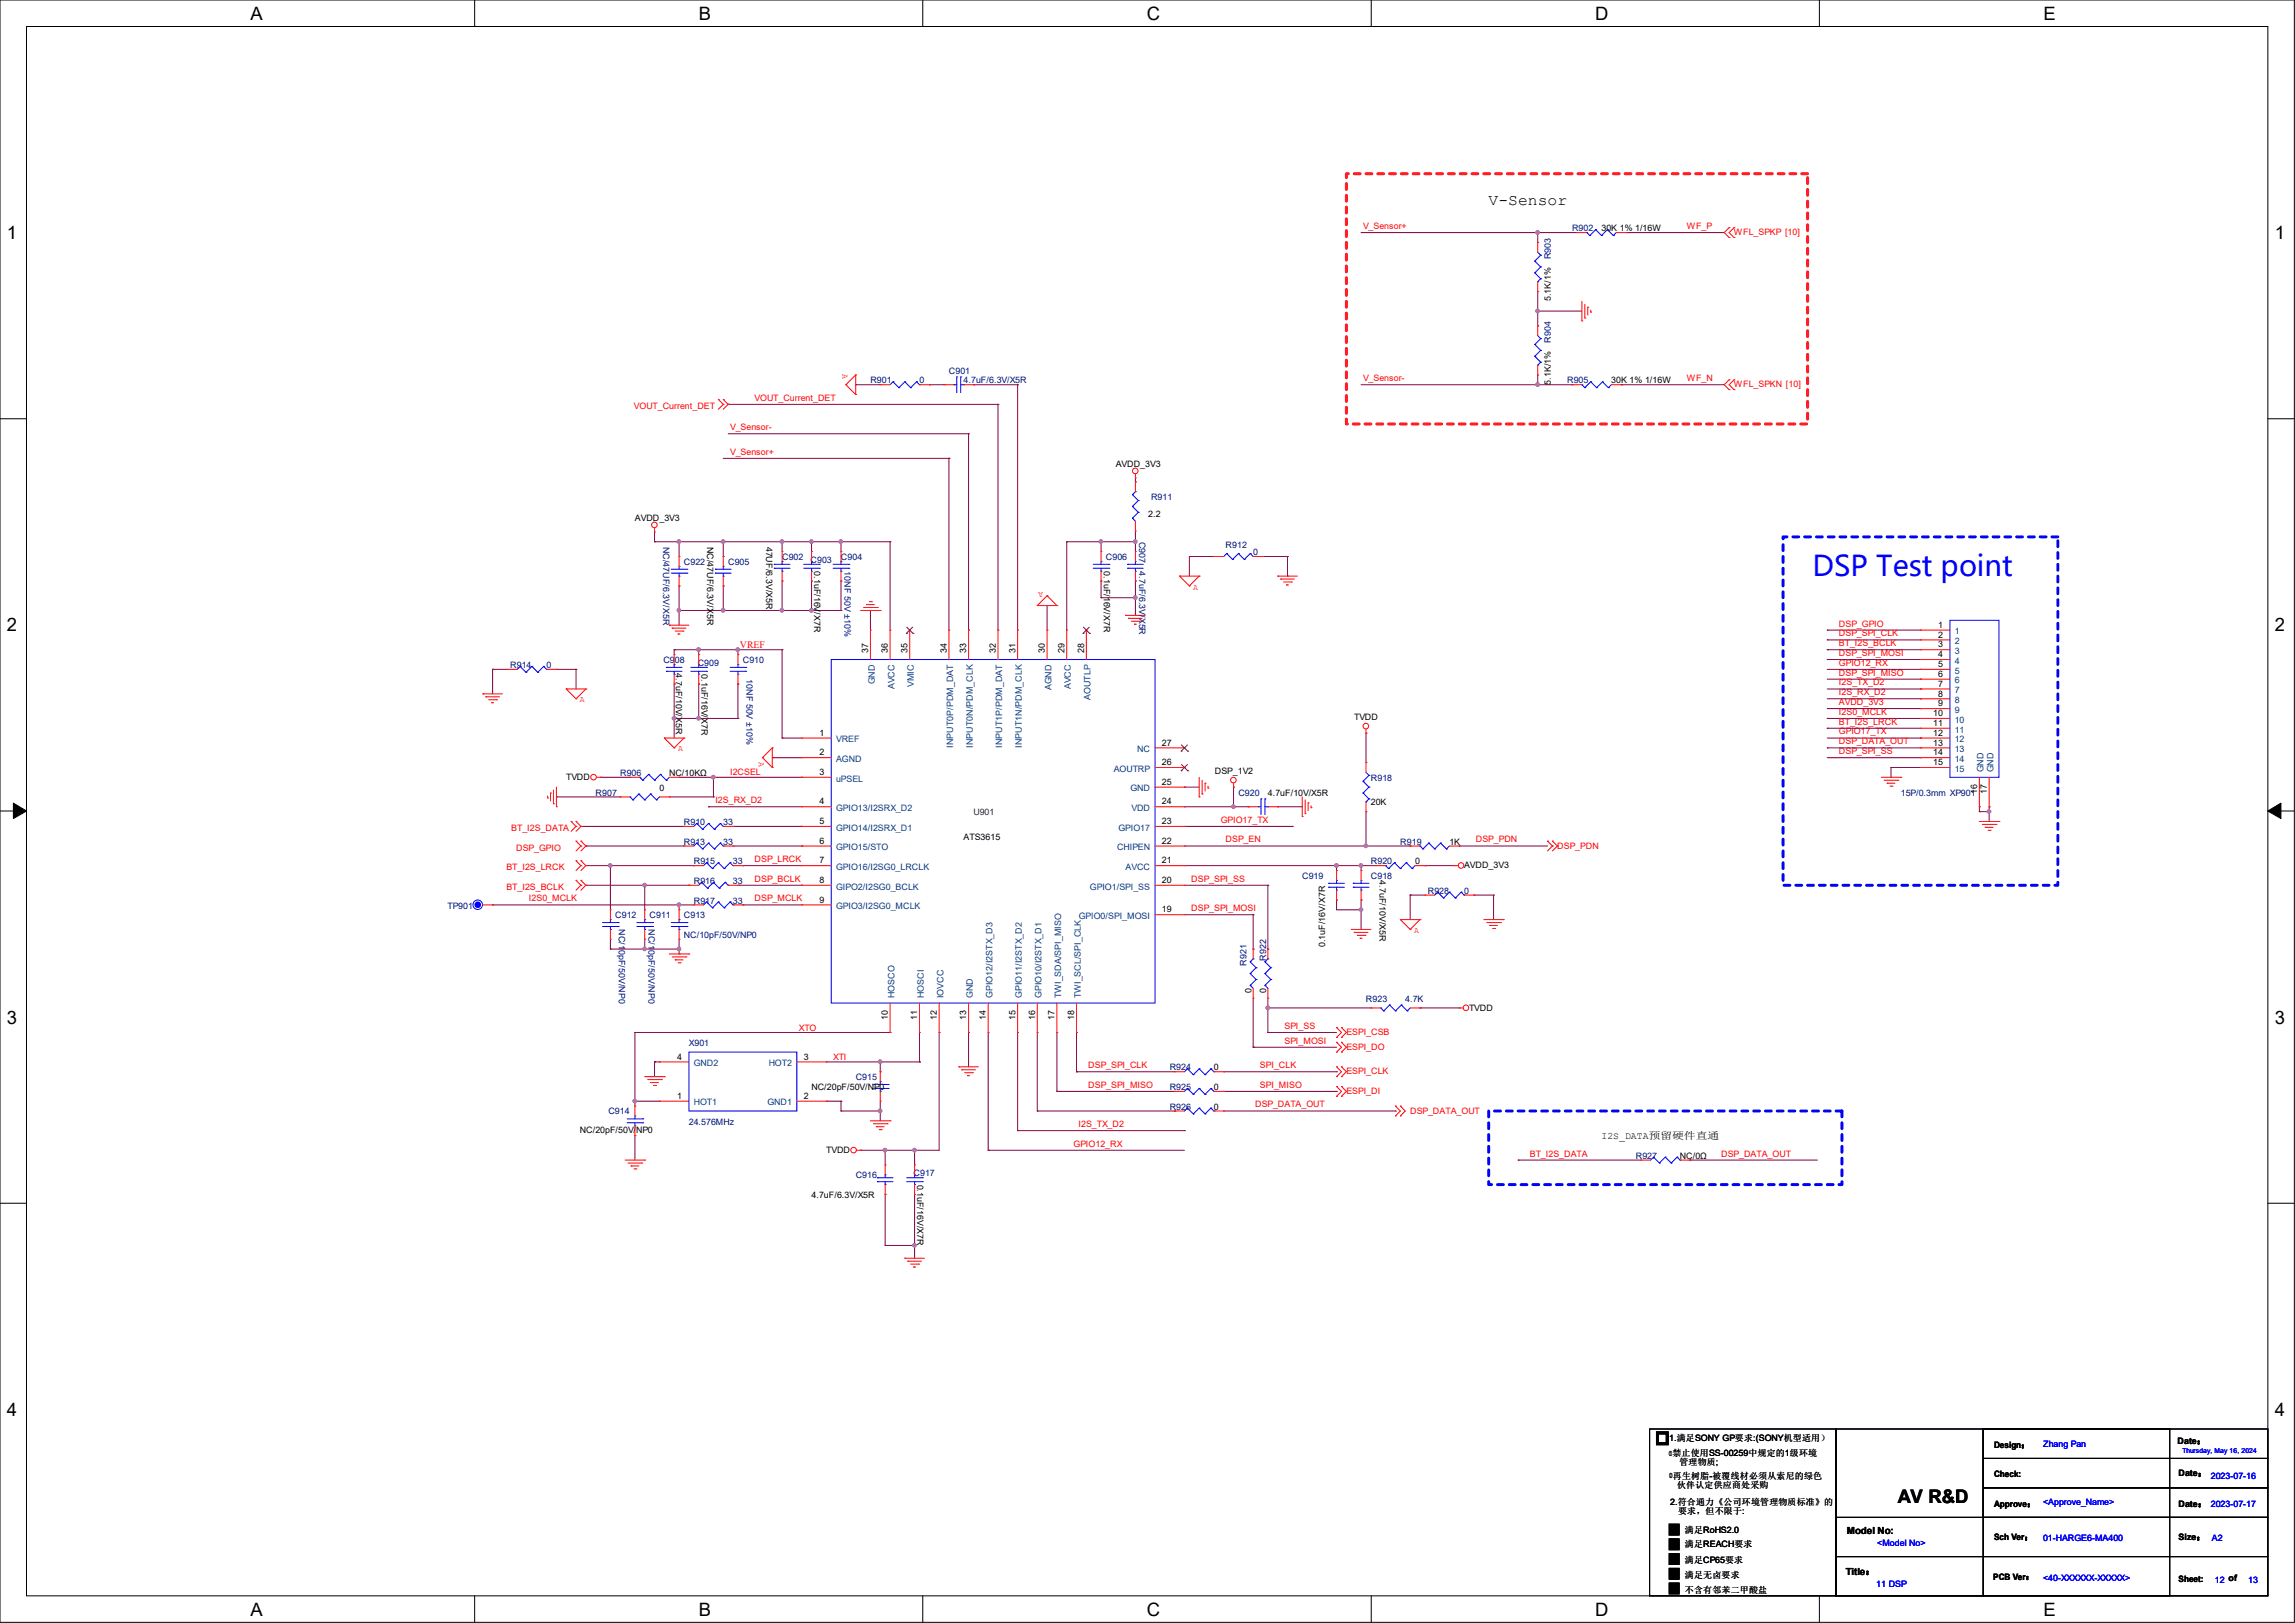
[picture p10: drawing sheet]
<svg xmlns="http://www.w3.org/2000/svg" width="297mm" height="210mm" viewBox="0 0 297 210" stroke-linecap="round" stroke-linejoin="round" font-family="sans-serif">
<defs><g id="words">
<text font-size="3.7" fill="#00f" x="234.6" y="74.5">DSP Test point</text>
<g font-size="2.4">
<text x="32.4" y="2.6">A</text>
<text x="90.4" y="2.6">B</text>
<text x="148.4" y="2.6">C</text>
<text x="206.5" y="2.6">D</text>
<text x="264.5" y="2.6">E</text>
<text x=".9" y="30.9">1</text>
<text x="294.4" y="30.9">1</text>
<text x=".9" y="81.7">2</text>
<text x="294.4" y="81.7">2</text>
<text x=".9" y="132.5">3</text>
<text x="294.4" y="132.5">3</text>
<text x=".9" y="183.2">4</text>
<text x="294.4" y="183.2">4</text>
<text x="245.6" y="194.5">AV R&amp;D</text>
<text x="32.4" y="209.1">A</text>
<text x="90.4" y="209.1">B</text>
<text x="148.4" y="209.1">C</text>
<text x="206.5" y="209.1">D</text>
<text x="264.5" y="209.1">E</text>
</g>
<text font-size="2" x="192.7" y="26.6">V-Sensor</text>
<text font-size="1.3" fill="#f00" x="95.8" y="83.8">VREF</text>
<g font-size="1.3">
<text x="207.3" y="147.4">I2S_DATA预留硬件直通</text>
<text x="238.9" y="203.8">Title：</text>
<text x="239" y="198.5">Model No:</text>
</g>
<g font-size="1.1" fill="#f00">
<text x="176.4" y="29.6">V_Sensor+</text>
<text x="218.3" y="29.6">WF_P</text>
<text x="224.4" y="30.4">WFL_SPKP [10]</text>
<text x="82" y="52.9">VOUT_Current_DET</text>
<text x="97.7" y="51.9">VOUT_Current_DET</text>
<text x="109" y="48.4" transform="rotate(90 109 48.4)">A</text>
<text x="176.4" y="49.3">V_Sensor-</text>
<text x="218.3" y="49.3">WF_N</text>
<text x="224.4" y="50.1">WFL_SPKN [10]</text>
<text x="94.5" y="58.8">V_Sensor+</text>
<text x="94.5" y="55.7">V_Sensor-</text>
<text x="135" y="76.7" transform="rotate(-180 135 76.7)">A</text>
<text x="154.4" y="76.3">A</text>
<text x="238" y="81.1">DSP_GPIO</text>
<text x="238" y="82.3">DSP_SPI_CLK</text>
<text x="238" y="83.6">BT_I2S_BCLK</text>
<text x="238" y="87.4">DSP_SPI_MISO</text>
<text x="238" y="84.9">DSP_SPI_MOSI</text>
<text x="238" y="86.2">GPIO12_RX</text>
<text x="238" y="90">I2S_RX_D2</text>
<text x="238" y="88.7">I2S_TX_D2</text>
<text x="75.1" y="90.9">A</text>
<text x="238" y="95">GPIO17_TX</text>
<text x="238" y="92.5">I2S0_MCLK</text>
<text x="238" y="93.8">BT_I2S_LRCK</text>
<text x="238" y="91.2">AVDD_3V3</text>
<text x="87.8" y="97.2">A</text>
<text x="94.5" y="100.3">I2CSEL</text>
<text x="98.2" y="98.6" transform="rotate(90 98.2 98.6)">A</text>
<text x="238" y="97.6">DSP_SPI_SS</text>
<text x="238" y="96.3">DSP_DATA_OUT</text>
<text x="66.2" y="107.5">BT_I2S_DATA</text>
<text x="92.6" y="103.9">I2S_RX_D2</text>
<text x="158" y="106.5">GPIO17_TX</text>
<text x="65.5" y="112.6">BT_I2S_LRCK</text>
<text x="66.8" y="110.1">DSP_GPIO</text>
<text x="97.7" y="111.6">DSP_LRCK</text>
<text x="158.6" y="109">DSP_EN</text>
<text x="191" y="109">DSP_PDN</text>
<text x="201.5" y="109.8">DSP_PDN</text>
<text x="65.5" y="115.2">BT_I2S_BCLK</text>
<text x="68.5" y="116.6">I2S0_MCLK</text>
<text x="97.7" y="116.6">DSP_MCLK</text>
<text x="97.7" y="114.1">DSP_BCLK</text>
<text x="154.2" y="117.9">DSP_SPI_MOSI</text>
<text x="154.2" y="114.1">DSP_SPI_SS</text>
<text x="183" y="120.7">A</text>
<text x="103.4" y="133.4">XTO</text>
<text x="107.8" y="137.2">XTI</text>
<text x="166.2" y="135">SPI_MOSI</text>
<text x="166.2" y="133.1">SPI_SS</text>
<text x="174.2" y="135.9">ESPI_DO</text>
<text x="174.2" y="133.9">ESPI_CSB</text>
<text x="140.8" y="138.2">DSP_SPI_CLK</text>
<text x="140.8" y="140.8">DSP_SPI_MISO</text>
<text x="162.4" y="143.3">DSP_DATA_OUT</text>
<text x="163.1" y="138.2">SPI_CLK</text>
<text x="163.1" y="140.8">SPI_MISO</text>
<text x="174.2" y="139">ESPI_CLK</text>
<text x="174.2" y="141.6">ESPI_DI</text>
<text x="138.9" y="148.4">GPIO12_RX</text>
<text x="139.6" y="145.8">I2S_TX_D2</text>
<text x="182.5" y="144.1">DSP_DATA_OUT</text>
<text x="198" y="149.7">BT_I2S_DATA</text>
<text x="222.8" y="149.7">DSP_DATA_OUT</text>
</g>
<g font-size="1.1" fill="#000080">
<text x="203.4" y="29.9">R902</text>
<text x="200.7" y="33.5" transform="rotate(-90 200.7 33.5)">R903</text>
<text x="200.7" y="44.3" transform="rotate(-90 200.7 44.3)">R904</text>
<text x="112.6" y="49.6">R901</text>
<text x="119" y="49.6">0</text>
<text x="122.8" y="48.3">C901</text>
<text x="124.7" y="49.6">4.7uF/6.3V/X5R</text>
<text x="202.8" y="49.6">R905</text>
<text x="149" y="64.7">R911</text>
<text x="85.8" y="70.7" transform="rotate(90 85.8 70.7)">NC/47UF/6.3V/X5R</text>
<text x="147.4" y="70.1" transform="rotate(90 147.4 70.1)">C907</text>
<text x="158.6" y="71">R912</text>
<text x="162.2" y="71.8">0</text>
<text x="88.5" y="73.1">C922</text>
<text x="94.2" y="73.1">C905</text>
<text x="101.2" y="72.5">C902</text>
<text x="104.9" y="72.9">C903</text>
<text x="108.8" y="72.5">C904</text>
<text x="109.3" y="73.9" transform="rotate(90 109.3 73.9)">10NF 50V ±10%</text>
<text x="143.1" y="72.5">C906</text>
<text x="147.4" y="73.9" transform="rotate(90 147.4 73.9)">4.7uF/6.3V/X5R</text>
<text x="66" y="86.4">R914</text>
<text x="70.7" y="86.4">0</text>
<text x="85.8" y="85.8">C908</text>
<text x="90.3" y="86.2">C909</text>
<text x="96.1" y="85.8">C910</text>
<text x="96.6" y="87.9" transform="rotate(90 96.6 87.9)">10NF 50V ±10%</text>
<text x="80.3" y="100.4">R906</text>
<text x="177.4" y="101.1">R918</text>
<text x="77.1" y="103">R907</text>
<text x="88.5" y="106.8">R910</text>
<text x="93.6" y="106.8">33</text>
<text x="160.3" y="103">C920</text>
<text x="246" y="103">15P/0.3mm XP901</text>
<text x="88.5" y="109.3">R913</text>
<text x="89.8" y="111.8">R915</text>
<text x="93.6" y="109.3">33</text>
<text x="94.9" y="111.8">33</text>
<text x="168.5" y="113.8">C919</text>
<text x="177.4" y="111.8">R920</text>
<text x="177.4" y="113.8">C918</text>
<text x="181.2" y="109.3">R919</text>
<text x="57.9" y="117.6">TP901</text>
<text x="79.6" y="118.8">C912</text>
<text x="84.1" y="118.8">C911</text>
<text x="88.5" y="118.8">C913</text>
<text x="89.8" y="114.4">R916</text>
<text x="89.8" y="116.9">R917</text>
<text x="94.9" y="114.4">33</text>
<text x="94.9" y="116.9">33</text>
<text x="184.8" y="115.7">R928</text>
<text x="189.5" y="115.7">0</text>
<text x="80.1" y="120.3" transform="rotate(90 80.1 120.3)">NC/10pF/50V/NP0</text>
<text x="83.9" y="120.3" transform="rotate(90 83.9 120.3)">NC/10pF/50V/NP0</text>
<text x="88.5" y="121.4">NC/10pF/50V/NP0</text>
<text x="161.3" y="125" transform="rotate(-90 161.3 125)">R921</text>
<text x="163.9" y="124.3" transform="rotate(-90 163.9 124.3)">R922</text>
<text x="176.8" y="129.6">R923</text>
<text x="181.9" y="129.6">4.7K</text>
<text x="89.2" y="135.3">X901</text>
<text x="110.7" y="139.8">C915</text>
<text x="151.4" y="141.1">R925</text>
<text x="151.4" y="143.6">R926</text>
<text x="151.4" y="138.5">R924</text>
<text x="78.7" y="144.1">C914</text>
<text x="89.2" y="145.6">24.576MHz</text>
<text x="211.7" y="149.9">R927</text>
<text x="110.7" y="152.5">C916</text>
<text x="118.2" y="152.2">C917</text>
</g>
<g font-size="1.1">
<text x="207.3" y="29.9">30K 1% 1/16W</text>
<text x="200.7" y="39" transform="rotate(-90 200.7 39)">5.1K/1%</text>
<text x="200.7" y="49.8" transform="rotate(-90 200.7 49.8)">5.1K/1%</text>
<text x="208.5" y="49.6">30K 1% 1/16W</text>
<text x="144.4" y="60.4">AVDD_3V3</text>
<text x="82.2" y="67.4">AVDD_3V3</text>
<text x="91.5" y="70.7" transform="rotate(90 91.5 70.7)">NC/47UF/6.3V/X5R</text>
<text x="99.1" y="70.7" transform="rotate(90 99.1 70.7)">47UF/6.3V/X5R</text>
<text x="148.6" y="66.9">2.2</text>
<text x="105.4" y="73.9" transform="rotate(90 105.4 73.9)">0.1uF/16V/X7R</text>
<text x="142.8" y="73.9" transform="rotate(90 142.8 73.9)">0.1uF/16V/X7R</text>
<text x="250.8" y="81.2">1</text>
<text x="250.8" y="82.5">2</text>
<text x="250.8" y="83.8">3</text>
<text x="87.5" y="87.1" transform="rotate(90 87.5 87.1)">4.7uF/10V/X5R</text>
<text x="90.8" y="87.2" transform="rotate(90 90.8 87.2)">0.1uF/16V/X7R</text>
<text x="112.4" y="84.5" transform="rotate(-90 112.4 84.5)">37</text>
<text x="114.9" y="84.5" transform="rotate(-90 114.9 84.5)">36</text>
<text x="117.4" y="84.5" transform="rotate(-90 117.4 84.5)">35</text>
<text x="122.5" y="84.5" transform="rotate(-90 122.5 84.5)">34</text>
<text x="125.1" y="84.5" transform="rotate(-90 125.1 84.5)">33</text>
<text x="128.9" y="84.5" transform="rotate(-90 128.9 84.5)">32</text>
<text x="131.4" y="84.5" transform="rotate(-90 131.4 84.5)">31</text>
<text x="135.2" y="84.5" transform="rotate(-90 135.2 84.5)">30</text>
<text x="137.8" y="84.5" transform="rotate(-90 137.8 84.5)">29</text>
<text x="140.3" y="84.5" transform="rotate(-90 140.3 84.5)">28</text>
<text x="250.8" y="85.1">4</text>
<text x="250.8" y="86.3">5</text>
<text x="250.8" y="87.6">6</text>
<text x="250.8" y="88.9">7</text>
<text x="106" y="95.2">1</text>
<text x="175.3" y="93.2">TVDD</text>
<text x="250.2" y="92.7">10</text>
<text x="250.2" y="93.9">11</text>
<text x="250.2" y="95.2">12</text>
<text x="250.8" y="90.1">8</text>
<text x="250.8" y="91.4">9</text>
<text x="73.3" y="100.9">TVDD</text>
<text x="86.6" y="100.4">NC/10KΩ</text>
<text x="106" y="97.8">2</text>
<text x="106" y="100.3">3</text>
<text x="150.4" y="101.6">25</text>
<text x="150.4" y="99">26</text>
<text x="150.4" y="96.5">27</text>
<text x="157.2" y="100.2">DSP_1V2</text>
<text x="250.2" y="96.5">13</text>
<text x="250.2" y="97.8">14</text>
<text x="250.2" y="99">15</text>
<text x="85.3" y="102.3">0</text>
<text x="106" y="104.1">4</text>
<text x="106" y="106.6">5</text>
<text x="150.4" y="106.6">23</text>
<text x="150.4" y="104.1">24</text>
<text x="164.1" y="103">4.7uF/10V/X5R</text>
<text x="177.4" y="104.2">20K</text>
<text x="255.9" y="102.7" transform="rotate(-90 255.9 102.7)">16</text>
<text x="257.1" y="102.7" transform="rotate(-90 257.1 102.7)">17</text>
<text x="106" y="109.2">6</text>
<text x="106" y="111.7">7</text>
<text x="124.7" y="108.7">ATS3615</text>
<text x="150.4" y="111.7">21</text>
<text x="150.4" y="109.2">22</text>
<text x="178.5" y="113.9" transform="rotate(90 178.5 113.9)">4.7uF/10V/X5R</text>
<text x="183.1" y="111.8">0</text>
<text x="187.6" y="109.3">1K</text>
<text x="189.5" y="112.4">AVDD_3V3</text>
<text x="106" y="114.3">8</text>
<text x="106" y="116.8">9</text>
<text x="150.4" y="118.1">19</text>
<text x="150.4" y="114.3">20</text>
<text x="171.5" y="122.6" transform="rotate(-90 171.5 122.6)">0.1uF/16V/X7R</text>
<text x="114.9" y="131.9" transform="rotate(-90 114.9 131.9)">10</text>
<text x="118.7" y="131.9" transform="rotate(-90 118.7 131.9)">11</text>
<text x="121.2" y="131.9" transform="rotate(-90 121.2 131.9)">12</text>
<text x="125.1" y="131.9" transform="rotate(-90 125.1 131.9)">13</text>
<text x="127.6" y="131.9" transform="rotate(-90 127.6 131.9)">14</text>
<text x="131.4" y="131.9" transform="rotate(-90 131.4 131.9)">15</text>
<text x="133.9" y="131.9" transform="rotate(-90 133.9 131.9)">16</text>
<text x="136.5" y="131.9" transform="rotate(-90 136.5 131.9)">17</text>
<text x="139" y="131.9" transform="rotate(-90 139 131.9)">18</text>
<text x="162" y="128.5" transform="rotate(-90 162 128.5)">0</text>
<text x="163.9" y="128.5" transform="rotate(-90 163.9 128.5)">0</text>
<text x="190.1" y="130.8">TVDD</text>
<text x="87.6" y="137.1">4</text>
<text x="104" y="137.1">3</text>
<text x="87.6" y="142.2">1</text>
<text x="104" y="142.2">2</text>
<text x="105" y="141.1">NC/20pF/50V/NP0</text>
<text x="157.1" y="141.1">0</text>
<text x="157.1" y="143.6">0</text>
<text x="157.1" y="138.5">0</text>
<text x="75.1" y="146.6">NC/20pF/50V/NP0</text>
<text x="106.9" y="149.2">TVDD</text>
<text x="217.4" y="149.9">NC/0Ω</text>
<text x="105" y="155">4.7uF/6.3V/X5R</text>
<text x="118.7" y="153.3" transform="rotate(90 118.7 153.3)">0.1uF/16V/X7R</text>
<text x="216" y="186.5">1.满足SONY GP要求:(SONY机型适用）</text>
<text x="216.4" y="188.4">禁止使用SS-00259中规定的1级环境</text>
<text x="216.5" y="191.3">再生树脂-被覆线材必须从索尼的绿色</text>
<text x="217.3" y="189.6">管理物质;</text>
<text x="258.1" y="187.4">Design：</text>
<text x="258.1" y="191.2">Check:</text>
<text x="281.8" y="186.9">Date：</text>
<text x="281.9" y="191.1">Date：</text>
<text x="216.1" y="194.8">2.符合通力《公司环境管理物质标准》的</text>
<text x="217" y="192.5">伙伴认定供应商处采购</text>
<text x="217.2" y="196">要求，但不限于:</text>
<text x="258.1" y="195">Approve：</text>
<text x="281.9" y="195">Date： 2023-07-17</text>
<text x="218.1" y="198.3">满足RoHS2.0</text>
<text x="218.1" y="200.2">满足REACH要求</text>
<text x="218.1" y="202.3">满足CP65要求</text>
<text x="258.1" y="199.3">Sch Ver：</text>
<text x="281.9" y="199.3">Size：</text>
<text x="218.1" y="204.2">满足无卤要求</text>
<text x="218.1" y="206.1">不含有邻苯二甲酸盐</text>
<text x="257.9" y="204.4">PCB Ver：</text>
<text x="281.9" y="204.6">Sheet:</text>
</g>
<g font-size="1.1" fill="#004080">
<text x="253" y="82.1">1</text>
<text x="253" y="83.4">2</text>
<text x="113.2" y="88.6" transform="rotate(-90 113.2 88.6)">GND</text>
<text x="115.7" y="89.2" transform="rotate(-90 115.7 89.2)">AVCC</text>
<text x="118.3" y="88.9" transform="rotate(-90 118.3 88.9)">VMIC</text>
<text x="136.1" y="89.3" transform="rotate(-90 136.1 89.3)">AGND</text>
<text x="138.6" y="89.2" transform="rotate(-90 138.6 89.2)">AVCC</text>
<text x="253" y="84.6">3</text>
<text x="253" y="85.9">4</text>
<text x="253" y="87.2">5</text>
<text x="253" y="88.4">6</text>
<text x="253" y="89.7">7</text>
<text x="141.1" y="90.6" transform="rotate(-90 141.1 90.6)">AOUTLP</text>
<text x="253" y="91">8</text>
<text x="253" y="92.2">9</text>
<text x="253" y="93.5">10</text>
<text x="253" y="94.8">11</text>
<text x="108.2" y="96.1">VREF</text>
<text x="108.2" y="98.6">AGND</text>
<text x="108.2" y="101.1">uPSEL</text>
<text x="123.4" y="96.8" transform="rotate(-90 123.4 96.8)">INPUT0P/PDM_DAT</text>
<text x="125.9" y="96.8" transform="rotate(-90 125.9 96.8)">INPUT0N/PDM_CLK</text>
<text x="129.7" y="96.8" transform="rotate(-90 129.7 96.8)">INPUT1P/PDM_DAT</text>
<text x="132.3" y="96.8" transform="rotate(-90 132.3 96.8)">INPUT1N/PDM_CLK</text>
<text x="144.1" y="99.9">AOUTRP</text>
<text x="147.2" y="97.3">NC</text>
<text x="253" y="96.1">12</text>
<text x="253" y="97.3">13</text>
<text x="253" y="98.6">14</text>
<text x="253" y="99.9">15</text>
<text x="256.7" y="99.9" transform="rotate(-90 256.7 99.9)">GND</text>
<text x="258" y="99.9" transform="rotate(-90 258 99.9)">GND</text>
<text x="108.2" y="104.9">GPIO13/I2SRX_D2</text>
<text x="108.2" y="107.5">GPIO14/I2SRX_D1</text>
<text x="144.7" y="107.5">GPIO17</text>
<text x="146.3" y="102.4">GND</text>
<text x="146.4" y="104.9">VDD</text>
<text x="108.2" y="110">GPIO15/STO</text>
<text x="108.2" y="112.6">GPIO16/I2SG0_LRCLK</text>
<text x="144.6" y="110">CHIPEN</text>
<text x="145.7" y="112.6">AVCC</text>
<text x="108.2" y="115.1">GIPO2/I2SG0_BCLK</text>
<text x="108.2" y="117.6">GPIO3/I2SG0_MCLK</text>
<text x="139.6" y="118.9">GPIO0/SPI_MOSI</text>
<text x="141.1" y="115.1">GPIO1/SPI_SS</text>
<text x="115.7" y="129.2" transform="rotate(-90 115.7 129.2)">HOSCO</text>
<text x="119.6" y="129.2" transform="rotate(-90 119.6 129.2)">HOSCI</text>
<text x="122.1" y="129.2" transform="rotate(-90 122.1 129.2)">IOVCC</text>
<text x="125.9" y="129.2" transform="rotate(-90 125.9 129.2)">GND</text>
<text x="128.4" y="129.2" transform="rotate(-90 128.4 129.2)">GPIO12/I2STX_D3</text>
<text x="132.3" y="129.2" transform="rotate(-90 132.3 129.2)">GPIO11/I2STX_D2</text>
<text x="134.8" y="129.2" transform="rotate(-90 134.8 129.2)">GPIO10/I2STX_D1</text>
<text x="137.3" y="129.2" transform="rotate(-90 137.3 129.2)">TWI_SDA/SPI_MISO</text>
<text x="139.9" y="129.2" transform="rotate(-90 139.9 129.2)">TWI_SCL/SPI_CLK</text>
<text x="89.8" y="138">GND2</text>
<text x="99.5" y="138">HOT2</text>
<text x="89.8" y="143">HOT1</text>
<text x="99.3" y="143">GND1</text>
</g>
<text font-size="1.1" fill="#004040" x="126" y="105.5">U901</text>
<g font-size="1.1" fill="#00f">
<text x="264.4" y="187.3">Zhang Pan</text>
<text x="286.1" y="191.4">2023-07-16</text>
<text x="264.4" y="194.8">&lt;Approve_Name&gt;</text>
<text x="242.9" y="200.1">&lt;Model No&gt;</text>
<text x="264.4" y="199.4">01-HARGE6-MA400</text>
<text x="286.3" y="199.4">A2</text>
<text x="242.8" y="205.3">11 DSP</text>
<text x="264.4" y="204.6">&lt;40-XXXXXX-XXXXX&gt;</text>
<text x="286.6" y="204.8">12 of</text>
<text x="290.9" y="204.8">13</text>
</g>
<g font-size=".9">
<text x="216" y="188.4">①</text>
<text x="216" y="191.3">②</text>
</g>
<text font-size=".9" fill="#00f" x="282.5" y="188">Thursday, May 16, 2024</text>
</g></defs>
<path d="M0 0h296.9v209.9h-296.9zM3.4 3.4h290.1v203.1h-290.1z" fill="none" stroke="#000" stroke-width=".13"/>
<g fill="#fff">
<path d="M32.4 .4h1.6v2.7h-1.6z"/>
<path d="M32.4 206.9h1.6v2.7h-1.6z"/>
</g>
<path d="M61.4 0v3.4M61.4 206.5v3.4" fill="none" stroke="#000" stroke-width=".13"/>
<g fill="#fff">
<path d="M90.4 .4h1.6v2.7h-1.6z"/>
<path d="M90.4 206.9h1.6v2.7h-1.6z"/>
</g>
<path d="M119.4 0v3.4M119.4 206.5v3.4" fill="none" stroke="#000" stroke-width=".13"/>
<g fill="#fff">
<path d="M148.4 .4h1.7v2.7h-1.7z"/>
<path d="M148.4 206.9h1.7v2.7h-1.7z"/>
</g>
<path d="M177.5 0v3.4M177.5 206.5v3.4" fill="none" stroke="#000" stroke-width=".13"/>
<g fill="#fff">
<path d="M206.5 .4h1.7v2.7h-1.7z"/>
<path d="M206.5 206.9h1.7v2.7h-1.7z"/>
</g>
<path d="M235.5 0v3.4M235.5 206.5v3.4" fill="none" stroke="#000" stroke-width=".13"/>
<g fill="#fff">
<path d="M264.5 .4h1.5v2.7h-1.5z"/>
<path d="M264.5 206.9h1.5v2.7h-1.5z"/>
<path d="M.9 28.8h1.3v2.7h-1.3z"/>
<path d="M294.4 28.8h1.3v2.7h-1.3z"/>
<path d="M.9 79.5h1.3v2.7h-1.3z"/>
<path d="M294.4 79.5h1.3v2.7h-1.3z"/>
</g>
<path d="M0 54.2h3.4M293.5 54.2h3.4" fill="none" stroke="#000" stroke-width=".13"/>
<g fill="#fff">
<path d="M.9 130.3h1.3v2.7h-1.3z"/>
<path d="M294.4 130.3h1.3v2.7h-1.3z"/>
</g>
<path d="M0 104.9h3.4M293.5 104.9h3.4" fill="none" stroke="#000" stroke-width=".13"/>
<path d="M1.7 103.9l1.7 1-1.7 1zM293.5 104.9l1.7-1v2z" fill="#000" stroke="#000" stroke-width=".13"/>
<g fill="#fff">
<path d="M.9 181.1h1.3v2.6h-1.3z"/>
<path d="M294.4 181.1h1.3v2.6h-1.3z"/>
</g>
<path d="M0 155.7h3.4M293.5 155.7h3.4M213.5 184.9h24.1v21.6h-24.1zM237.6 184.9h19.1v21.6h-19.1zM237.6 196.3h55.9v5.1h-55.9zM256.7 184.9h24.1v21.6h-24.1zM256.7 184.9h36.8v3.8h-36.8zM256.7 188.7h36.8v3.8h-36.8zM256.7 192.5h36.8v3.8h-36.8zM237.6 201.4h55.9v5.1h-55.9z" fill="none" stroke="#000" stroke-width=".13"/>
<path d="M230.8 69.5h35.5v45.1h-35.5zM192.7 143.8h45.7v9.5h-45.7z" fill="none" stroke="#00f" stroke-width=".38" stroke-dasharray=".8 .8"/>
<path d="M174.2 22.5h59.7v32.4h-59.7z" fill="none" stroke="#f00" stroke-width=".38" stroke-dasharray=".8 .8"/>
<g fill="none" stroke="#800040" stroke-width=".13">
<path d="M176.1 30.1h28M199 30.1h.1M199 30.1v1.3M199 37.7v4.5M210.4 30.1h.1M210.4 30.1h12.7M93.6 59.3h29.2M94.2 52.3h.1M94.2 52.3h35M94.2 56.1h31.1M110.7 49.8h.1M110.7 49.8h3.2"/>
<path d="M120.3 49.8h.1M120.3 49.8h1.9M122.8 59.3h.1M122.8 59.3v22.2M125.3 56.1h.1M125.3 56.1v25.4M126 49.8h.1M126 49.8h5.7M129.2 52.3h.1M129.2 52.3v29.2M131.7 49.8h.1M131.7 49.8v31.7"/>
<path d="M176.1 49.8h27.4M199 49.8h.1M199 40.3h.1M199 42.2h.1M199 48.5v1.3M199 40.3h5.7M203.5 49.8h.1M209.8 49.8h.1M209.8 49.8h13.3M84.7 70.1h.1M84.7 70.1h30.5M84.7 68.8v1.3"/>
<path d="M87.9 70.1h.1M87.9 79h.1M87.9 75.8h.1M87.9 79h20.9M87.9 70.1v1.9M87.9 75.8v5.1M93.6 79h.1M93.6 75.8h.1M93.6 72h.1M93.6 70.1h.1M93.6 70.1v1.9M93.6 75.8v3.2"/>
<path d="M101.2 70.1h.1M101.2 75.2h.1M101.2 70.1v1.3M101.2 75.2v3.8M105 70.1h.1M105 75.2h.1M105 79h.1M105 70.1v1.3M105 75.2v3.8M108.8 75.2h.1M108.8 70.1h.1M108.8 79h.1"/>
<path d="M108.8 70.1v1.3M108.8 75.2v3.8M112.6 79h.1M112.6 79v2.5M115.2 70.1h.1M115.2 70.1v11.4M135.5 78.4h.1M135.5 78.4v3.1M138 70.1h.1M138 70.1h8.9M138 70.1v11.4M142.5 75.2h.1"/>
<path d="M142.5 70.1h.1M142.5 77.3h.1M142.5 70.1v1.3M142.5 75.2v2.1M142.5 77.3h4.4M146.9 79.6h.1M146.9 62.4h.1M146.9 75.2h.1M146.9 70.1h.1M146.9 61.8v.6M146.9 68.7v2.7M146.9 75.2v4.4"/>
<path d="M153.9 72h.1M153.9 72h3.2M153.9 72v2.5M157.1 72h.1M163.4 72h3.2M166.6 72h.1M166.6 74.5h.1M166.6 72v2.5M63.8 86.6h.1M63.8 86.6h1.9M63.8 86.6v3.2M72 86.6h.1"/>
<path d="M72 86.6h2.5M74.5 86.6h.1M74.5 86.6v2.6M87.2 93h.1M87.2 84.1h.1M87.2 88.5h.1M87.2 93h8.3M87.2 84.1h14M87.2 84.1v.6M87.2 88.5v7M90.4 84.1h.1M90.4 88.5h.1"/>
<path d="M90.4 84.1v.6M90.4 88.5v4.5M95.5 88.5h.1M95.5 84.1h.1M95.5 93h.1M95.5 84.1v.6M95.5 88.5v4.5M99.9 98h.1M99.9 98h3.9M101.2 95.5h.1M101.2 84.1h.1M101.2 95.5h2.6"/>
<path d="M101.2 84.1v11.4M125.3 81.5h.1M176.8 94.9h.1M176.8 94.9v3.8M236.5 81.5h.1M236.5 82.8h.1M236.5 85.3h.1M236.5 93h.1M236.5 94.2h.1M236.5 96.8h.1M236.5 84.1h.1M236.5 93h12"/>
<path d="M236.5 84.1h12M236.5 95.5h12M236.5 98h12M236.5 86.6h12M236.5 81.5h12M236.5 82.8h12M236.5 87.9h12M236.5 85.3h12M236.5 90.4h12M236.5 89.2h12M236.5 94.2h12M236.5 96.8h12"/>
<path d="M236.5 91.7h12M244.7 99.3h.1M244.7 99.3h3.8M244.7 99.3v1.3M248.5 87.9h.1M248.5 98h.1M248.5 86.6h.1M248.5 95.5h.1M248.5 90.4h.1M248.5 89.2h.1M248.5 91.7h.1M63.8 117.1h.1"/>
<path d="M63.8 117.1h26M72 103.1h.1M72 103.1h8.3M75.2 106.9h13.3M75.8 109.5h.1M75.8 109.5h12.7M75.8 112h14M75.8 114.6h13.4M77.7 100.6h.1M77.7 100.6h3.8M79 112h.1M79 112v5.7"/>
<path d="M83.4 114.6h.1M83.4 114.6v3.1M86.6 103.1h5.7M87.9 117.1h.1M87.9 100.6h15.9M87.9 117.1v.6M88.5 106.9h.1M89.2 114.6h.1M89.8 112h.1M91.7 104.4h.1M91.7 104.4h12.1M92.3 100.6h.1"/>
<path d="M92.3 103.1h.1M92.3 100.6v2.5M94.9 109.5h8.9M94.9 106.9h8.9M95.5 114.6h8.3M96.1 117.1h.1M96.1 112h.1M96.1 112h7.7M96.1 117.1h7.7M103.8 114.6h.1M103.8 106.9h.1M103.8 109.5h.1"/>
<path d="M103.8 100.6h.1M153.3 101.9h.1M153.3 109.5h29.2M153.3 104.4h8.2M153.3 112h24.8M153.3 101.9h1.9M153.3 114.6h10.8M153.3 106.9h14M153.3 118.4h8.9M159.6 104.4h.1M159.6 101.9h.1M159.6 101.9v2.5"/>
<path d="M161.5 104.4h.1M162.2 118.4h.1M162.2 118.4v4.4M164.1 114.6h.1M164.1 114.6v8.2M165.4 104.4h.1M165.4 104.4h3.1M167.3 106.9h.1M173 112h.1M173 116.5h.1M173 112v.6M173 116.5v1.2h3.1"/>
<path d="M176.1 116.5h.1M176.1 117.7h.1M176.1 112h.1M176.1 112v.6M176.1 116.5v3.8M176.8 109.5h.1M176.8 105v4.5M182.5 115.8h.1M182.5 109.5h.1M182.5 115.8h1.9M182.5 115.8v3.2M184.4 112h.1"/>
<path d="M184.4 112h3.8M188.8 109.5h.1M188.8 109.5h11.5M190.8 115.8h.1M190.8 115.8h2.5M193.3 115.8h.1M193.3 115.8v3.2M256.2 104.4h.1M256.2 105h.1M256.2 104.4v.6M256.2 105h1.2M257.4 104.4h.1"/>
<path d="M257.4 105h.1M257.4 104.4v1.9M79 122.8h.1M79 121.5v1.3M79 122.8h8.9M82.2 133.6h.1M82.2 133.6v9.5M82.2 133.6h33M83.4 122.8h.1M83.4 121.5v1.3M84.7 137.4h.1M84.7 137.4h.6"/>
<path d="M84.7 137.4v1.9M87.9 122.8h.1M87.9 123.4h.1M87.9 121.5v1.9M106.9 137.4h12.1M113.9 138.7h.1M113.9 137.4h.1M113.9 137.4v1.3M115.2 133.6h.1M119 137.4h.1M119 133.6v3.8M121.5 133.6h.1"/>
<path d="M121.5 133.6v15.2h-10.1M125.3 133.6h.1M125.3 133.6v4.4M127.9 133.6v15.2M131.7 133.6v12.7M134.2 133.6v10.2M136.8 133.6v7.6M139.3 138.7h.1M139.3 133.6v5.1M139.3 138.7h12.7M158.4 138.7h14.6M162.2 122.8h.1"/>
<path d="M162.2 135.5h.1M162.2 129.2v6.3M162.2 135.5h10.8M164.1 122.8h.1M164.1 133.6h.1M164.1 130.4h.1M164.1 133.6h8.9M164.1 129.2v4.4M164.1 130.4h13.3M173 138.7h.1M176.1 120.3h.1M183.8 130.4h.1"/>
<path d="M183.8 130.4h5M82.2 146.9h.1M82.2 142.5h.1M82.2 146.9v3.2M82.2 142.5h3.1M106.9 142.5h1.9M108.8 142.5h.1M108.8 143.8h.1M108.8 142.5v1.3M108.8 143.8h5.1M111.4 148.8h.1M113.9 143.8h.1"/>
<path d="M113.9 142.5v2.5M114.6 154.6h.1M114.6 148.8h.1M114.6 148.8v1.9M114.6 154.6v6.6M118.4 154.6h.1M118.4 148.8h.1M118.4 148.8v1.9M118.4 154.6v8.2M127.9 148.8h.1M127.9 148.8h25.4M131.7 146.3h.1"/>
<path d="M131.7 146.3h21.6M134.2 143.8h.1M134.2 143.8h17.8M136.8 141.2h.1M136.8 141.2h15.2M152 143.8h.1M153.3 146.3h.1M158.4 141.2h14.6M158.4 143.8h22.2M173 141.2h.1M180.6 143.8h.1M196.5 150.1h.1"/>
<path d="M196.5 150.1h15.8M218.7 150.1h.1M218.7 150.1h16.5M114.6 161.2h.1M114.6 161.2h3.8M118.4 161.2h.1"/>
</g>
<g fill="#f0f" stroke="#f0f" stroke-width=".13">
<circle cx="199" cy="49.8" r=".23"/>
<circle cx="199" cy="30.1" r=".23"/>
<circle cx="146.9" cy="77.3" r=".23"/>
<circle cx="118.3" cy="161.1" r=".23"/>
<circle cx="82.1" cy="142.5" r=".23"/>
<circle cx="118.3" cy="148.8" r=".23"/>
<circle cx="114.5" cy="148.8" r=".23"/>
<circle cx="173" cy="112" r=".23"/>
<circle cx="105" cy="70.1" r=".23"/>
<circle cx="90.4" cy="84.1" r=".23"/>
<circle cx="87.2" cy="92.9" r=".23"/>
<circle cx="142.5" cy="70.1" r=".23"/>
<circle cx="108.8" cy="70.1" r=".23"/>
<circle cx="87.9" cy="117.1" r=".23"/>
<circle cx="176.1" cy="117.7" r=".23"/>
<circle cx="176.1" cy="112" r=".23"/>
<circle cx="146.9" cy="70.1" r=".23"/>
<circle cx="79" cy="112" r=".23"/>
<circle cx="83.4" cy="114.5" r=".23"/>
<circle cx="105" cy="79" r=".23"/>
<circle cx="87.9" cy="122.8" r=".23"/>
<circle cx="83.4" cy="122.8" r=".23"/>
<circle cx="101.2" cy="79" r=".23"/>
<circle cx="93.6" cy="79" r=".23"/>
<circle cx="101.2" cy="70.1" r=".23"/>
<circle cx="93.6" cy="70.1" r=".23"/>
<circle cx="159.6" cy="104.4" r=".23"/>
<circle cx="95.5" cy="84.1" r=".23"/>
<circle cx="90.4" cy="92.9" r=".23"/>
<circle cx="176.8" cy="109.5" r=".23"/>
<circle cx="87.9" cy="79" r=".23"/>
<circle cx="199" cy="40.2" r=".23"/>
<circle cx="87.9" cy="70.1" r=".23"/>
<circle cx="164.1" cy="130.4" r=".23"/>
<circle cx="257.4" cy="105" r=".23"/>
<circle cx="92.3" cy="100.6" r=".23"/>
<circle cx="113.9" cy="143.7" r=".23"/>
<circle cx="113.9" cy="137.4" r=".23"/>
</g>
<g fill="none" stroke="#f00" stroke-width=".13">
<path d="M199 31.4h.1M199 37.7h.1M199 31.4v1.2M199 36.4v1.3M204.1 30.1h.1M204.1 30.1h1.3M204.7 39v2.5M205.1 39.4v1.7M205.5 39.8h.1M205.5 39.8v1M209.2 30.1h1.2M210.4 30.1h.1"/>
<path d="M223.8 29.5h.1M223.8 30.7h.1M223.8 29.5l-.7 .6 .7 .6M224.4 30.7h.1M224.4 29.5h.1M224.4 29.5l-.6 .6 .6 .6M93 51.7h.1M93 51.7l.6 .6M93.6 52.3h.1M93.6 51.7h.1M93.6 52.3l-.6 .7M93.6 51.7l.6 .6"/>
<path d="M94.2 52.3h.1M94.2 52.3l-.6 .7M109.5 49.8h.1M109.5 49.8l1.2 1.3M110.7 48.5h.1M110.7 51.1h.1M110.7 48.5v2.6M110.7 48.5l-1.2 1.3M113.9 49.8h.1M113.9 49.8h1.3M119 49.8h1.3M120.3 49.8h.1"/>
<path d="M122.2 49.8h.1M122.2 49.8h1.2M124.7 49.8h1.3M126 49.8h.1M199 42.2h.1M199 48.5h.1M199 42.2v1.2M199 47.2v1.3M203.5 49.8h.1M203.5 49.8h1.2M204.7 41.5h.1M205.1 41.1h.1"/>
<path d="M205.9 40.4h.1M205.9 40.1v.3M208.5 49.8h1.3M209.8 49.8h.1M223.8 49.1h.1M223.8 50.4h.1M223.8 49.1l-.7 .7 .7 .6M224.4 50.4h.1M224.4 49.1h.1M224.4 49.1l-.6 .7 .6 .6M84.7 68.8h.1M84.7 68.3v.5"/>
<path d="M87.9 72h.1M87.9 75.8h.1M87.9 72v1.3M87.9 74.5v1.3M93.6 75.8h.1M93.6 72h.1M93.6 72v1.3M93.6 74.5v1.3M101.2 75.2h.1M101.2 71.4h.1M101.2 71.4v1.2M101.2 73.9v1.3"/>
<path d="M105 71.4h.1M105 75.2h.1M105 71.4v1.2M105 73.9v1.3M108.8 71.4h.1M108.8 75.2h.1M108.8 71.4v1.2M108.8 73.9v1.3M111.4 79h2.5M111.8 78.6h1.7M112.1 78.2h.1M112.1 78.2h1.1"/>
<path d="M112.5 77.9h.3M112.8 77.9h.1M113.5 78.6h.1M113.9 79h.1M134.2 78.4h.1M134.2 78.4h2.6M135.5 77.1h.1M135.5 77.1l-1.3 1.3M135.5 77.1l1.3 1.3M136.8 78.4h.1M142.5 71.4h.1M142.5 75.2h.1"/>
<path d="M142.5 71.4v1.2M142.5 73.9v1.3M145.7 79.6h.1M145.7 79.6h2.5M146.9 61.8h.1M146.9 75.2h.1M146.9 71.4h.1M146.9 68.7h.1M146.9 62.4h.1M146.9 61.3v.5M146.9 62.4v1.2M146.9 67.4v1.3"/>
<path d="M146.9 71.4v1.2M146.9 73.9v1.3M152.7 74.5h.1M152.7 74.5h2.5M152.7 74.5l1.2 1.3M153.9 75.8h.1M155.2 74.5h.1M155.2 74.5l-1.3 1.3M157.1 72h.1M157.1 72h1.3M162.2 72h1.2M163.4 72h.1"/>
<path d="M165.4 74.5h.1M165.4 74.5h2.5M165.7 74.9h.1M165.7 74.9h1.8M166.1 75.3h1M166.5 75.7h.1M166.5 75.7h.3M167.1 75.3h.1M62.5 89.8h.1M62.5 89.8h2.5M62.9 90.2h.1M62.9 90.2h1.7"/>
<path d="M63.2 90.6h1.1M63.6 90.9h.1M63.6 90.9h.3M64.3 90.6h.1M65.7 86.6h.1M65.7 86.6h1.2M70.7 86.6h1.3M72 86.6h.1M73.3 89.2h.1M73.3 89.2h2.5M73.3 89.2l1.2 1.2M74.5 90.4h.1"/>
<path d="M75.8 89.2h.1M75.8 89.2l-1.3 1.2M86 95.5h.1M86 95.5h2.5M86 95.5l1.2 1.3M86.6 80.9h.1M86.6 80.9h2.6M87 81.3h.1M87 81.3h1.8M87.2 96.8h.1M87.2 84.7h.1M87.2 88.5h.1"/>
<path d="M87.2 84.7v1.3M87.2 87.2v1.3M87.4 81.7h1M87.8 82h.1M87.8 82h.2M88.4 81.7h.1M88.5 95.5h.1M88.5 95.5l-1.3 1.3M90.4 84.7h.1M90.4 88.5h.1M90.4 84.7v1.3M90.4 87.2v1.3"/>
<path d="M95.5 84.7h.1M95.5 88.5h.1M95.5 84.7v1.3M95.5 87.2v1.3M98.7 98h.1M98.7 98l1.2 1.3M99.9 99.3h.1M99.9 96.8h.1M99.9 96.8v2.5M99.9 96.8l-1.2 1.2M103.8 95.5h.1M103.8 98h.1"/>
<path d="M103.8 95.5h3.8M103.8 98h3.8M112.6 81.5h.1M112.6 81.5v3.8M115.2 81.5h.1M115.2 81.5v3.8M117.7 81.5h.1M117.7 81.5v3.8M122.8 81.5h.1M122.8 81.5v3.8M125.3 81.5h.1M125.3 81.5v3.8"/>
<path d="M129.2 81.5h.1M129.2 81.5v3.8M131.7 81.5h.1M131.7 81.5v3.8M135.5 81.5h.1M135.5 81.5v3.8M138 81.5h.1M138 81.5v3.8M140.6 81.5h.1M140.6 81.5v3.8M146 80h.1M146 80h1.8"/>
<path d="M146.4 80.4h1M146.8 80.8h.1M146.8 80.8h.3M147.4 80.4h.1M149.5 99.3h3.8M149.5 96.8h3.8M153.3 99.3h.1M153.3 96.8h.1M176.8 94.9h.1M176.8 98.7h.1M176.8 94.4v.5M176.8 98.7v1.2"/>
<path d="M248.5 81.5h.1M248.5 82.8h.1M248.5 84.1h.1M248.5 85.3h.1M248.5 86.6h.1M248.5 87.9h.1M248.5 89.2h.1M248.5 90.4h.1M248.5 91.7h.1M248.5 93h.1M248.5 94.2h.1M248.5 95.5h.1"/>
<path d="M248.5 96.8h.1M248.5 98h.1M248.5 99.3h.1M248.5 95.5h3.8M248.5 89.2h3.8M248.5 98h3.8M248.5 99.3h3.8M248.5 96.8h3.8M248.5 81.5h3.8M248.5 82.8h3.8M248.5 84.1h3.8M248.5 85.3h3.8"/>
<path d="M248.5 86.6h3.8M248.5 87.9h3.8M248.5 90.4h3.8M248.5 91.7h3.8M248.5 93h3.8M248.5 94.2h3.8M62.5 117.1h1.3M63.8 117.1h.1M70.9 103.3h.1M70.9 103v.3M71.2 102.6h.1M71.2 102.6v1"/>
<path d="M71.6 104h.1M71.6 102.2v1.8M72 104.4h.1M72 101.9v2.5M73.9 106.3h.1M73.9 106.3l.6 .6M74.5 106.9h.1M74.5 106.3h.1M74.5 111.4h.1M74.5 113.9h.1M74.5 108.8h.1M74.5 106.9l-.6 .7"/>
<path d="M74.5 106.3l.7 .6M74.5 111.4l.7 .6M74.5 113.9l.7 .7M74.5 108.8l.7 .7M75.2 106.9h.1M75.2 112h.1M75.2 111.4h.1M75.2 114.6h.1M75.2 113.9h.1M75.2 109.5h.1M75.2 108.8h.1M75.2 106.9l-.7 .7"/>
<path d="M75.2 112l-.7 .6M75.2 111.4l.6 .6M75.2 114.6l-.7 .6M75.2 113.9l.6 .7M75.2 109.5l-.7 .6M75.2 108.8l.6 .7M75.8 112h.1M75.8 114.6h.1M75.8 109.5h.1M75.8 112l-.6 .6M75.8 114.6l-.6 .6M75.8 109.5l-.6 .6"/>
<path d="M77.2 100.6h.5M77.7 100.6h.1M79 117.7h.1M79 117.7v1.3M80.3 103.1h.1M80.3 103.1h1.2M81.5 100.6h.1M81.5 100.6h1.3M83.4 117.7h.1M83.4 117.7v1.3M85.3 103.1h1.3M86.6 103.1h.1"/>
<path d="M86.6 100.6h1.3M87.9 100.6h.1M87.9 117.7h.1M87.9 117.7v1.3M88.5 106.9h.1M88.5 109.5h.1M88.5 106.9h1.3M88.5 109.5h1.3M89.2 114.6h.1M89.2 114.6h1.2M89.8 112h.1M89.8 117.1h.1"/>
<path d="M89.8 112h1.3M89.8 117.1h1.3M93.6 106.9h1.3M93.6 109.5h1.3M94.2 114.6h1.3M94.9 106.9h.1M94.9 109.5h.1M94.9 112h1.2M94.9 117.1h1.2M95.5 114.6h.1M96.1 112h.1M96.1 117.1h.1"/>
<path d="M103.8 100.6h.1M103.8 104.4h.1M103.8 106.9h.1M103.8 109.5h.1M103.8 112h.1M103.8 114.6h.1M103.8 117.1h.1M103.8 112h3.8M103.8 100.6h3.8M103.8 104.4h3.8M103.8 106.9h3.8M103.8 109.5h3.8"/>
<path d="M103.8 114.6h3.8M103.8 117.1h3.8M149.5 112h3.8M149.5 104.4h3.8M149.5 106.9h3.8M149.5 109.5h3.8M149.5 114.6h3.8M149.5 118.4h3.8M149.5 101.9h3.8M153.3 118.4h.1M153.3 114.6h.1M153.3 112h.1"/>
<path d="M153.3 109.5h.1M153.3 106.9h.1M153.3 104.4h.1M153.3 101.9h.1M155.2 103.1h.1M155.2 100.6v2.5M155.6 102.7h.1M155.6 101v1.7M156 101.3h.1M156 101.3v1.1M156.3 102h.1M156.3 101.7v.3"/>
<path d="M159.6 101.9h.1M159.6 101.3v.6M161.5 104.4h.1M161.5 104.4h1.3M164.1 104.4h1.3M165.4 104.4h.1M168.5 105.7h.1M168.5 103.1v2.6M168.9 105.3h.1M168.9 103.5v1.8M169.3 103.9h.1M169.3 103.9v1"/>
<path d="M169.7 104.5h.1M169.7 104.3v.2M173 112.6h.1M173 116.5h.1M173 112.6v1.3M173 115.2v1.3M176.1 116.5h.1M176.1 112.6h.1M176.1 112.6v1.3M176.1 115.2v1.3M176.8 105h.1M176.8 103.8v1.2"/>
<path d="M178.1 112h.1M178.1 112h1.2M181.2 119h.1M181.2 119h2.6M181.2 119l1.3 1.3M182.5 109.5h.1M182.5 109.5h1.3M183.1 112h1.3M183.8 119h.1M183.8 119l-1.3 1.3M184.4 112h.1M184.4 115.8h.1"/>
<path d="M184.4 115.8h1.3M187.6 109.5h1.2M188.2 112h.1M188.2 112h.5M188.8 109.5h.1M189.5 115.8h1.3M190.8 115.8h.1M192 119h2.6M192.4 119.4h1.8M192.8 119.8h.1M192.8 119.8h1M194.2 119.4h.1"/>
<path d="M194.6 119h.1M200.3 108.8h.1M200.3 108.8l.6 .7M200.9 109.5h.1M200.9 108.8h.1M200.9 109.5l-.6 .6M200.9 108.8l.6 .7M201.5 109.5h.1M201.5 109.5l-.6 .6M243.5 100.6h2.5M243.8 101h1.8M244.2 101.3h.1"/>
<path d="M244.2 101.3h1M244.6 101.7h.3M244.9 101.7h.1M245.6 101h.1M246 100.6h.1M256.2 104.4h.1M256.2 106.3h2.5M256.2 100.6v3.8M256.5 106.7h1.8M256.9 107.1h.1M256.9 107.1h1M257.3 107.4h.3"/>
<path d="M257.4 104.4h.1M257.4 100.6v3.8M257.6 107.4h.1M258.3 106.7h.1M258.7 106.3h.1M79 121.5h.1M79 120.3v1.2M83.4 121.5h.1M83.4 139.3h2.6M83.4 120.3v1.2M83.8 139.7h1.8M85.3 137.4h.1"/>
<path d="M85.3 137.4h3.9M85.6 139.7h.1M86 139.3h.1M86.6 123.4h2.6M87 123.8h1.8M87.4 124.2h.1M87.4 124.2h1M87.8 124.6h.2M87.9 121.5h.1M87.9 120.3v1.2M88 124.6h.1M88.8 123.8h.1"/>
<path d="M89.2 123.4h.1M103.1 137.4h3.8M106.9 137.4h.1M113.9 138.7h.1M113.9 138.7v1.3M115.2 133.6h.1M115.2 129.8v3.8M119 133.6h.1M119 129.8v3.8M121.5 133.6h.1M121.5 129.8v3.8M124.1 138h.1"/>
<path d="M124.1 138h2.5M124.5 138.4h.1M124.5 138.4h1.7M124.8 138.8h1.1M125.2 139.2h.1M125.2 139.2h.3M125.3 133.6h.1M125.3 129.8v3.8M125.9 138.8h.1M127.9 133.6h.1M127.9 129.8v3.8M131.7 133.6h.1"/>
<path d="M131.7 129.8v3.8M134.2 133.6h.1M134.2 129.8v3.8M136.8 133.6h.1M136.8 129.8v3.8M139.3 133.6h.1M139.3 129.8v3.8M152 138.7h.1M152 138.7h1.3M157.1 138.7h1.3M158.4 138.7h.1M162.2 129.2h.1"/>
<path d="M162.2 122.8h.1M162.2 122.8v1.3M162.2 127.9v1.3M164.1 129.2h.1M164.1 122.8h.1M164.1 122.8v1.3M164.1 127.9v1.3M173 139.3h.1M173 138h.1M173 136.1h.1M173 134.9h.1M173 134.2h.1"/>
<path d="M173 133h.1M173 138l.6 .7-.6 .6M173 134.9l.6 .6-.6 .6M173 133l.6 .6-.6 .6M173.6 139.3h.1M173.6 138h.1M173.6 136.1h.1M173.6 134.9h.1M173.6 134.2h.1M173.6 133h.1M173.6 138l.6 .7-.6 .6M173.6 134.9l.6 .6-.6 .6"/>
<path d="M173.6 133l.6 .6-.6 .6M174.9 120.3h.1M174.9 120.3h2.5M175.3 120.6h.1M175.3 120.6h1.7M175.6 121h1.1M176 121.4h.1M176 121.4h.3M176.7 121h.1M177.4 130.4h.1M177.4 130.4h1.3M182.5 120.3h.1"/>
<path d="M182.5 130.4h1.3M183.8 130.4h.1M188.8 130.4h.1M188.8 130.4h.6M193.2 120.1h.2M193.4 120.1h.1M80.9 150.1h2.5M81.3 150.5h1.8M81.7 150.9h.1M81.7 150.9h1M82 151.3h.3M82.2 146.9h.1"/>
<path d="M82.2 143.1h.1M82.2 143.1v1.3M82.2 145.7v1.2M82.3 151.3h.1M83.1 150.5h.1M83.4 150.1h.1M84.2 140.1h.1M84.2 140.1h1M84.6 140.5h.2M84.8 140.5h.1M85.3 142.5h.1M85.3 142.5h3.9"/>
<path d="M103.1 142.5h3.8M106.9 142.5h.1M110.9 148.8h.5M111.4 148.8h.1M112.6 145h2.6M113 145.4h1.8M113.4 145.8h.1M113.4 145.8h1M113.8 146.2h.2M113.9 142.5h.1M113.9 141.2v1.3M114 146.2h.1"/>
<path d="M114.6 154.6h.1M114.6 150.7h.1M114.6 150.7v1.3M114.6 153.3v1.3M114.8 145.4h.1M115.2 145h.1M118.4 150.7h.1M118.4 154.6h.1M118.4 150.7v1.3M118.4 153.3v1.3M152 141.2h.1M152 143.8h.1"/>
<path d="M152 141.2h1.3M152 143.8h1.3M157.1 141.2h1.3M157.1 143.8h1.3M158.4 141.2h.1M158.4 143.8h.1M173 141.9h.1M173 140.6h.1M173 140.6l.6 .6-.6 .7M173.6 141.9h.1M173.6 140.6h.1M173.6 140.6l.6 .6-.6 .7"/>
<path d="M180.6 144.4h.1M180.6 143.1h.1M180.6 143.1l.6 .7-.6 .6M181.2 144.4h.1M181.2 143.1h.1M181.2 143.1l.7 .7-.7 .6M212.3 150.1h.1M212.3 150.1h1.3M217.4 150.1h1.3M218.7 150.1h.1M117.1 162.8h.1M117.1 162.8h2.5"/>
<path d="M117.5 163.2h.1M117.5 163.2h1.8M117.9 163.6h1M118.2 164h.1M118.2 164h.3M118.9 163.6h.1"/>
<circle cx="84.7" cy="67.9" r=".36"/>
<circle cx="146.9" cy="60.9" r=".36"/>
<circle cx="176.8" cy="94" r=".36"/>
<circle cx="76.8" cy="100.6" r=".36"/>
<circle cx="159.6" cy="100.9" r=".36"/>
<circle cx="189.1" cy="112" r=".36"/>
<circle cx="189.7" cy="130.4" r=".36"/>
<circle cx="110.5" cy="148.8" r=".36"/>
</g>
<g fill="#000" stroke="#000" stroke-width=".13">
<path d="M216 197.2h1.3v1.4h-1.3z" fill-rule="evenodd"/>
<path d="M216 199.1h1.3v1.4h-1.3z" fill-rule="evenodd"/>
<path d="M216 197.2h1.3v1.4h-1.3z" fill-rule="evenodd"/>
<path d="M216 199.1h1.3v1.4h-1.3z" fill-rule="evenodd"/>
<path d="M216 197.2h1.3v1.4h-1.3z" fill-rule="evenodd"/>
<path d="M216 199.1h1.3v1.4h-1.3z" fill-rule="evenodd"/>
<path d="M216 201h1.3v1.4h-1.3z" fill-rule="evenodd"/>
<path d="M216 202.9h1.3v1.4h-1.3z" fill-rule="evenodd"/>
<path d="M216 204.9h1.3v1.3h-1.3z" fill-rule="evenodd"/>
<path d="M216 201h1.3v1.4h-1.3z" fill-rule="evenodd"/>
<path d="M216 202.9h1.3v1.4h-1.3z" fill-rule="evenodd"/>
<path d="M216 204.9h1.3v1.3h-1.3z" fill-rule="evenodd"/>
<path d="M216 201h1.3v1.4h-1.3z" fill-rule="evenodd"/>
<path d="M216 202.9h1.3v1.4h-1.3z" fill-rule="evenodd"/>
<path d="M216 204.9h1.3v1.3h-1.3z" fill-rule="evenodd"/>
</g>
<path d="M214.5 185.4h1.3v1.4h-1.3z" fill="none" stroke="#000" stroke-width=".38"/>
<g fill="none" stroke="#00f" stroke-width=".13">
<path d="M198.6 33.8h.1M198.6 35.3h.1M198.6 33.8l.8 .7M198.6 35.3l.8 .8M199 36.4h.1M199 32.6l.4 .4M199.4 34.5h.1M199.4 36.1h.1M199.4 33h.1M199.4 33l-.8 .8M199.4 34.5l-.8 .8M199.4 36.1l-.4 .3"/>
<path d="M205.4 30.1h.1M205.4 30.1l.3 .4M205.7 30.5h.1M206.5 29.7h.1M206.5 29.7l.8 .8M206.5 29.7l-.8 .8M207.3 30.5h.1M208 29.7h.1M208 29.7l.8 .8M208 29.7l-.7 .8M208.8 30.5h.1M209.2 30.1l-.4 .4"/>
<path d="M115.6 49.4h.1M115.6 49.4l.7 .8M115.6 49.4l-.4 .4M116.3 50.2h.1M117.1 49.4h.1M117.1 49.4l-.8 .8M117.1 49.4l.8 .8M117.9 50.2h.1M118.6 49.4h.1M118.6 49.4l-.7 .8M118.6 49.4l.4 .4M119 49.8h.1"/>
<path d="M123.4 49.8h.1M123.4 49.8h.4M123.8 48.8h.1M123.8 48.8v2M124.3 48.8h.1M124.3 48.8v2M124.3 49.8h.4M124.7 49.8h.1M198.6 44.6h.1M198.6 46.1h.1M198.6 44.6l.8 .7M198.6 46.1l.8 .8"/>
<path d="M199 47.2h.1M199 43.4l.4 .4M199.4 45.3h.1M199.4 46.9h.1M199.4 43.8h.1M199.4 43.8l-.8 .8M199.4 45.3l-.8 .8M199.4 46.9l-.4 .3M204.7 49.8h.1M204.7 49.8l.4 .4M205.1 50.2h.1M205.9 49.4h.1"/>
<path d="M205.9 49.4l.7 .8M205.9 49.4l-.8 .8M206.6 50.2h.1M207.4 49.4h.1M207.4 49.4l.8 .8M207.4 49.4l-.8 .8M208.2 50.2h.1M208.5 49.8l-.3 .4M86.9 73.7h2M86.9 74.2h2M87.9 73.3h.1M87.9 74.5h.1"/>
<path d="M87.9 73.3v.4M87.9 74.2v.3M88.9 73.7h.1M88.9 74.2h.1M92.6 74.2h.1M92.6 73.7h.1M92.6 73.7h2M92.6 74.2h2M93.6 74.5h.1M93.6 73.3h.1M93.6 73.3v.4M93.6 74.2v.3"/>
<path d="M100.2 73.5h.1M100.2 73h.1M100.2 73.5h2M100.2 73h2M101.2 73.9h.1M101.2 72.6h.1M101.2 72.6v.4M101.2 73.5v.4M104 73.5h2M104 73h2M105 72.6h.1M105 73.9h.1"/>
<path d="M105 72.6v.4M105 73.5v.4M106 73h.1M106 73.5h.1M107.8 73.5h2.1M107.8 73h2.1M108.8 72.6h.1M108.8 73.9h.1M108.8 72.6v.4M108.8 73.5v.4M109.9 73h.1M109.9 73.5h.1"/>
<path d="M141.5 73.5h2M141.5 73h2M142.5 72.6h.1M142.5 73.9h.1M142.5 72.6v.4M142.5 73.5v.4M143.5 73h.1M143.5 73.5h.1M145.9 73.5h.1M145.9 73h.1M145.9 73.5h2.1M145.9 73h2.1"/>
<path d="M146.6 65.5h.1M146.6 64h.1M146.6 67.1h.1M146.6 65.5l.7 .8M146.6 64l.7 .8M146.6 67.1l.3 .3M146.9 73.9h.1M146.9 72.6h.1M146.9 63.6h.1M146.9 72.6v.4M146.9 73.5v.4M146.9 63.6l-.3 .4"/>
<path d="M147.3 66.3h.1M147.3 64.8h.1M147.3 66.3l-.7 .8M147.3 64.8l-.7 .7M158.7 71.6h.1M158.7 71.6l.8 .8M158.7 71.6l-.3 .4M159.5 72.4h.1M160.3 71.6h.1M160.3 71.6l-.8 .8M160.3 71.6l.7 .8M161 72.4h.1"/>
<path d="M161.8 71.6h.1M161.8 71.6l-.8 .8M161.8 71.6l.4 .4M162.2 72h.1M67.3 86.2h.1M67.3 86.2l.8 .8M67.3 86.2l-.4 .4M68.1 87h.1M68.8 86.2h.1M68.8 86.2l-.7 .8M68.8 86.2l.8 .8M69.6 87h.1"/>
<path d="M70.4 86.2h.1M70.4 86.2l-.8 .8M70.4 86.2l.3 .4M70.7 86.6h.1M86.2 86.4h.1M86.2 86.9h.1M86.2 86.4h2.1M86.2 86.9h2.1M87.2 86h.1M87.2 87.2h.1M87.2 86v.4M87.2 86.9v.3"/>
<path d="M89.4 86.4h2M89.4 86.9h2M90.4 86h.1M90.4 87.2h.1M90.4 86v.4M90.4 86.9v.3M91.4 86.4h.1M91.4 86.9h.1M94.5 86.4h2M94.5 86.9h2M95.5 86h.1M95.5 87.2h.1"/>
<path d="M95.5 86v.4M95.5 86.9v.3M96.5 86.4h.1M96.5 86.9h.1M107.6 85.3h41.9v44.5h-41.9zM176.8 99.9l.4 .4M252.3 80.3h6.4v20.3h-6.4zM78 119.4h2M78 119.9h2M79 119h.1M79 119v.4M79 119.9v.4"/>
<path d="M80 119.4h.1M80 119.9h.1M81.5 103.1h.1M81.5 103.1l.4 .4M81.9 103.5h.1M82.4 119.4h2.1M82.4 119.9h2.1M82.7 102.7h.1M82.7 102.7l.7 .8M82.7 102.7l-.8 .8M82.8 100.6h.1M82.8 100.6l.4 .4"/>
<path d="M83.2 101h.1M83.4 119h.1M83.4 103.5h.1M83.4 119v.4M83.4 119.9v.4M83.9 100.2h.1M83.9 100.2l.8 .8M83.9 100.2l-.7 .8M84.2 102.7h.1M84.2 102.7l.8 .8M84.2 102.7l-.8 .8M84.5 119.4h.1"/>
<path d="M84.5 119.9h.1M84.7 101h.1M85 103.5h.1M85.3 103.1l-.3 .4M85.5 100.2h.1M85.5 100.2l.7 .8M85.5 100.2l-.8 .8M86.2 101h.1M86.6 100.6l-.4 .4M86.9 119.4h2M86.9 119.9h2M87.9 119h.1"/>
<path d="M87.9 119v.4M87.9 119.9v.4M88.9 119.4h.1M88.9 119.9h.1M90.2 106.6h.1M90.2 109.1h.1M90.2 106.6l.7 .7M90.2 106.6l-.4 .3M90.2 109.1l.7 .8M90.2 109.1l-.4 .4M90.8 114.2h.1M90.8 114.2l.8 .7"/>
<path d="M90.8 114.2l-.4 .4M90.9 107.3h.1M90.9 109.9h.1M91.4 111.6h.1M91.4 116.7h.1M91.4 111.6l.8 .8M91.4 111.6l-.3 .4M91.4 116.7l.8 .8M91.4 116.7l-.3 .4M91.6 114.9h.1M91.7 106.6h.1M91.7 109.1h.1"/>
<path d="M91.7 106.6l-.8 .7M91.7 106.6l.8 .7M91.7 109.1l-.8 .8M91.7 109.1l.8 .8M92.2 112.4h.1M92.2 117.5h.1M92.3 114.2h.1M92.3 114.2l-.7 .7M92.3 114.2l.8 .7M92.5 107.3h.1M92.5 109.9h.1M93 111.6h.1"/>
<path d="M93 116.7h.1M93 111.6l-.8 .8M93 111.6l.7 .8M93 116.7l-.8 .8M93 116.7l.7 .8M93.1 114.9h.1M93.2 106.6h.1M93.2 109.1h.1M93.2 106.6l-.7 .7M93.2 106.6l.4 .3M93.2 109.1l-.7 .8M93.2 109.1l.4 .4"/>
<path d="M93.6 106.9h.1M93.6 109.5h.1M93.7 112.4h.1M93.7 117.5h.1M93.9 114.2h.1M93.9 114.2l-.8 .7M93.9 114.2l.3 .4M94.2 114.6h.1M94.5 111.6h.1M94.5 116.7h.1M94.5 111.6l-.8 .8M94.5 111.6l.4 .4"/>
<path d="M94.5 116.7l-.8 .8M94.5 116.7l.4 .4M94.9 112h.1M94.9 117.1h.1M162.8 104.4h.1M162.8 104.4h.4M163.2 103.4h.1M163.2 103.4v2M163.7 103.4h.1M163.7 103.4v2M163.7 104.4h.4M164.1 104.4h.1"/>
<path d="M172 114.3h.1M172 114.8h.1M172 114.3h2M172 114.8h2M173 113.9h.1M173 115.2h.1M173 113.9v.4M173 114.8v.4M175.1 114.8h.1M175.1 114.3h.1M175.1 114.3h2.1M175.1 114.8h2.1"/>
<path d="M176.1 115.2h.1M176.1 113.9h.1M176.1 113.9v.4M176.1 114.8v.4M176.4 101.1h.1M176.4 102.6h.1M176.4 101.1l.8 .8M176.4 102.6l.8 .8M176.8 103.8h.1M177.2 101.9h.1M177.2 103.4h.1M177.2 100.3h.1"/>
<path d="M177.2 100.3l-.8 .8M177.2 101.9l-.8 .7M177.2 103.4l-.4 .4M179.3 112h.1M179.3 112l.4 .4M179.7 112.4h.1M180.5 111.6h.1M180.5 111.6l.7 .8M180.5 111.6l-.8 .8M181.2 112.4h.1M182 111.6h.1M182 111.6l.8 .8"/>
<path d="M182 111.6l-.8 .8M182.8 112.4h.1M183.1 112l-.3 .4M183.8 109.5h.1M183.8 109.5l.3 .4M184.1 109.9h.1M184.9 109.1h.1M184.9 109.1l.8 .8M184.9 109.1l-.8 .8M185.7 109.9h.1M186.1 115.4h.1M186.1 115.4l.7 .8"/>
<path d="M186.1 115.4l-.4 .4M186.4 109.1h.1M186.4 109.1l.8 .8M186.4 109.1l-.7 .8M186.8 116.2h.1M187.2 109.9h.1M187.6 115.4h.1M187.6 109.5l-.4 .4M187.6 115.4l-.8 .8M187.6 115.4l.7 .8M188.3 116.2h.1M189.1 115.4h.1"/>
<path d="M189.1 115.4l-.8 .8M189.1 115.4l.4 .4M189.5 115.8h.1M79 120.3h.1M83.4 120.3h.1M87.9 120.3h.1M89.2 136.1h13.9v7.7h-13.9zM113.9 140h.1M113.9 140v.3M153.7 138.3h.1M153.7 138.3l.7 .8M153.7 138.3l-.4 .4"/>
<path d="M154.4 139.1h.1M155.2 138.3h.1M155.2 138.3l-.8 .8M155.2 138.3l.8 .8M156 139.1h.1M156.7 138.3h.1M156.7 138.3l-.7 .8M156.7 138.3l.4 .4M157.1 138.7h.1M161.8 126h.1M161.8 124.5h.1M161.8 127.5h.1"/>
<path d="M161.8 126l.8 .7M161.8 124.5l.8 .7M161.8 127.5l.4 .4M162.2 124.1h.1M162.2 124.1l-.4 .4M162.6 126.7h.1M162.6 125.2h.1M162.6 126.7l-.8 .8M162.6 125.2l-.8 .8M163.7 126h.1M163.7 124.5h.1M163.7 127.5h.1"/>
<path d="M163.7 126l.8 .7M163.7 124.5l.8 .7M163.7 127.5l.4 .4M164.1 124.1h.1M164.1 124.1l-.4 .4M164.5 126.7h.1M164.5 125.2h.1M164.5 126.7l-.8 .8M164.5 125.2l-.8 .8M178.7 130.4h.1M178.7 130.4l.4 .4M179.1 130.8h.1"/>
<path d="M179.8 130h.1M179.8 130l.8 .8M179.8 130l-.7 .8M180.6 130.8h.1M181.4 130h.1M181.4 130l.7 .8M181.4 130l-.8 .8M182.1 130.8h.1M182.5 130.4l-.4 .4M81.2 145.3h2M81.2 144.8h2M82.2 145.7h.1"/>
<path d="M82.2 144.4h.1M82.2 144.4v.4M82.2 145.3v.4M83.2 145.3h.1M83.2 144.8h.1M112.9 140.8h2M112.9 140.3h2M113.5 152.9h.1M113.5 152.4h.1M113.5 152.4h2.1M113.5 152.9h2.1M113.9 141.2h.1"/>
<path d="M113.9 140.8v.4M114.6 153.3h.1M114.6 152h.1M114.6 152v.4M114.6 152.9v.4M114.9 140.8h.1M114.9 140.3h.1M117.3 152.4h2.1M117.3 152.9h2.1M118.4 152h.1M118.4 153.3h.1M118.4 152v.4"/>
<path d="M118.4 152.9v.4M119.4 152.4h.1M119.4 152.9h.1M153.7 140.8h.1M153.7 143.4h.1M153.7 140.8l.7 .8M153.7 140.8l-.4 .4M153.7 143.4l.7 .7M153.7 143.4l-.4 .4M154.4 141.6h.1M154.4 144.1h.1M155.2 140.8h.1"/>
<path d="M155.2 143.4h.1M155.2 140.8l-.8 .8M155.2 140.8l.8 .8M155.2 143.4l-.8 .7M155.2 143.4l.8 .7M156 141.6h.1M156 144.1h.1M156.7 140.8h.1M156.7 143.4h.1M156.7 140.8l-.7 .8M156.7 140.8l.4 .4M156.7 143.4l-.7 .7"/>
<path d="M156.7 143.4l.4 .4M157.1 141.2h.1M157.1 143.8h.1M214 149.7h.1M214 149.7l.8 .8M214 149.7l-.4 .4M214.8 150.5h.1M215.5 149.7h.1M215.5 149.7l-.7 .8M215.5 149.7l.8 .8M216.3 150.5h.1M217 149.7h.1"/>
<path d="M217 149.7l-.7 .8M217 149.7l.4 .4M217.4 150.1h.1"/>
<circle cx="61.8" cy="117.1" r=".61"/>
</g>
<g fill="none" stroke="#804000" stroke-width=".13">
<path d="M117.3 82h.1M117.3 81.2l.9 .8M118.1 81.2l-.8 .8M118.2 82h.1M140.2 82h.1M140.2 81.2l.8 .8M141 81.2l-.8 .8M141 82h.1M152.9 99.7h.1M152.9 97.2h.1M152.9 98.9l.8 .8M152.9 96.4l.8 .8"/>
<path d="M153.7 98.9l-.8 .8M153.7 96.4l-.8 .8M153.7 99.7h.1M153.7 97.2h.1"/>
</g>
<circle cx="61.8" cy="117.1" r=".36" fill="#00f" stroke="#00f" stroke-width=".13"/>
<use href="#words"/>
</svg>
